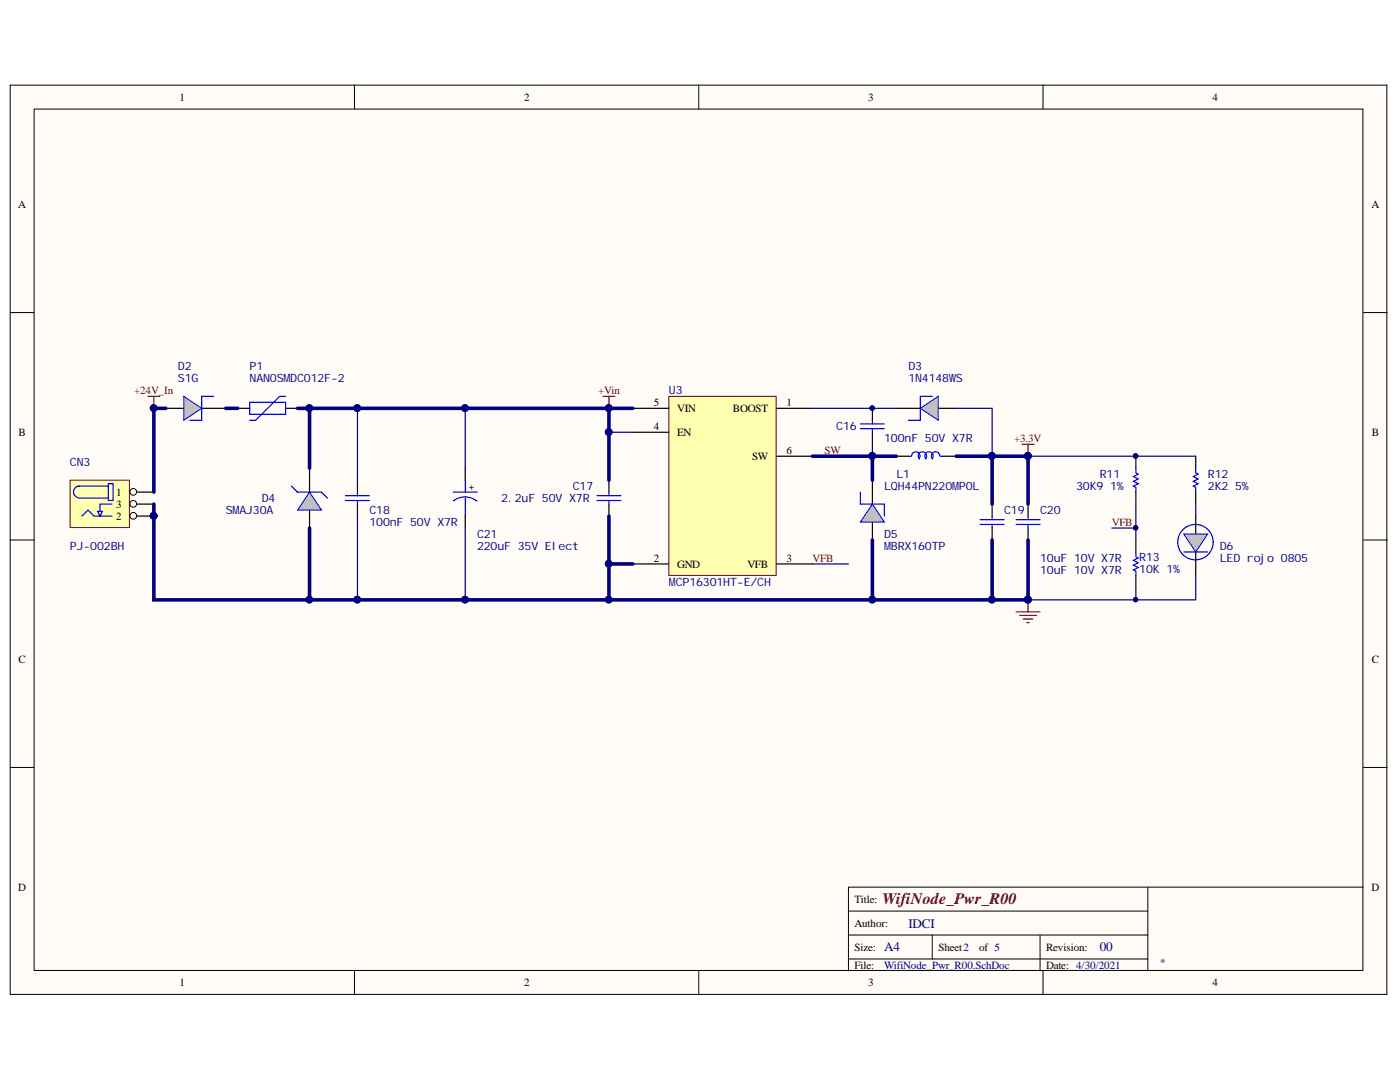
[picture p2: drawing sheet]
<svg xmlns="http://www.w3.org/2000/svg" width="279mm" height="216mm" viewBox="0 0 279 216" stroke-linecap="round" stroke-linejoin="round" font-family="sans-serif">
<defs><g id="words">
<text font-size="3.2" fill="#800000" x="176" y="180.3">WifiNode_Pwr_R00</text>
<g font-size="2.6" fill="#000080">
<text x="181.3" y="185.1">IDCI</text>
<text x="176.5" y="189.8">A4</text>
<text x="219.5" y="189.8">00</text>
</g>
<g font-size="2.3" fill="#000080">
<text x="35.5" y="73.9">D2</text>
<text x="35.5" y="76.3">S1G</text>
<text x="49.8" y="73.9">P1</text>
<text x="49.8" y="76.3">NANOSMDC012F-2</text>
<text x="181.3" y="73.9">D3</text>
<text x="181.3" y="76.3">1N4148WS</text>
<text x="133.5" y="78.7">U3</text>
<text x="166.9" y="85.9">C16</text>
<text x="176.5" y="88.2">100nF 50V X7R</text>
<text x="14" y="93.1">CN3</text>
<text x="178.9" y="95.4">L1</text>
<text x="219.5" y="95.4">R11</text>
<text x="241.1" y="95.4">R12</text>
<text x="52.3" y="100.1">D4</text>
<text x="100" y="100.1">2.2uF 50V X7R</text>
<text x="114.3" y="97.8">C17</text>
<text x="176.5" y="97.8">LQH44PN220MP0L</text>
<text x="214.8" y="97.8">30K9</text>
<text x="221.5" y="97.8">1%</text>
<text x="241.1" y="97.8">2K2</text>
<text x="246.5" y="97.8">5%</text>
<text x="45.1" y="102.6">SMAJ30A</text>
<text x="73.7" y="102.6">C18</text>
<text x="73.7" y="105">100nF 50V X7R</text>
<text x="95.2" y="107.3">C21</text>
<text x="176.5" y="107.3">D5</text>
<text x="200.4" y="102.6">C19</text>
<text x="207.6" y="102.6">C20</text>
<text x="14" y="109.7">PJ-002BH</text>
<text x="95.2" y="109.7">220uF 35V Elect</text>
<text x="176.5" y="109.7">MBRX160TP</text>
<text x="207.6" y="112.1">10uF 10V X7R</text>
<text x="227.4" y="111.9">R13</text>
<text x="243.4" y="109.7">D6</text>
<text x="243.4" y="112.1">LED rojo 0805</text>
<text x="133.5" y="116.9">MCP16301HT-E/CH</text>
<text x="207.6" y="114.5">10uF 10V X7R</text>
<text x="227.4" y="114.3">10K 1%</text>
</g>
<g font-size="2.2">
<text x="35.9" y="20.1">1</text>
<text x="104.6" y="20.1">2</text>
<text x="173.2" y="20.1">3</text>
<text x="242" y="20.1">4</text>
<text x="3.6" y="41.6">A</text>
<text x="273.7" y="41.6">A</text>
<text x="130.5" y="81.1">5</text>
<text x="135.1" y="82.2">VIN</text>
<text x="146.3" y="82.2">BOOST</text>
<text x="156.9" y="81.1">1</text>
<text x="3.7" y="87">B</text>
<text x="130.5" y="85.8">4</text>
<text x="135.1" y="87">EN</text>
<text x="273.8" y="87">B</text>
<text x="150.1" y="91.8">SW</text>
<text x="156.9" y="90.6">6</text>
<text x="23.2" y="99">1</text>
<text x="23.2" y="101.3">3</text>
<text x="23.2" y="103.7">2</text>
<text x="130.5" y="112.1">2</text>
<text x="135.1" y="113.2">GND</text>
<text x="149.2" y="113.2">VFB</text>
<text x="156.9" y="112.1">3</text>
<text x="3.7" y="132.3">C</text>
<text x="273.8" y="132.3">C</text>
<text x="3.6" y="177.7">D</text>
<text x="273.7" y="177.7">D</text>
<text x="170.5" y="180.1">Title:</text>
<text x="170.5" y="184.9">Author:</text>
<text x="170.5" y="189.7">Size:</text>
<text x="187.3" y="189.7">Sheet2</text>
<text x="195.4" y="189.7">of 5</text>
<text x="208.8" y="189.7">Revision:</text>
<text x="35.9" y="196.8">1</text>
<text x="104.6" y="196.8">2</text>
<text x="170.5" y="193.3">File:</text>
<text x="173.2" y="196.8">3</text>
<text x="208.8" y="193.3">Date: 4/30/2021</text>
<text x="242" y="196.8">4</text>
</g>
<g font-size="2.2" fill="#800000">
<text x="26.8" y="78.6">+24V_In</text>
<text x="119.4" y="78.6">+Vin</text>
<text x="202.4" y="88.1">+3.3V</text>
<text x="164.5" y="90.6">SW</text>
<text x="221.9" y="104.9">VFB</text>
<text x="162.2" y="112.1">VFB</text>
</g>
<g font-size="2.2" fill="#000080">
<text x="176.5" y="193.3">WifiNode_Pwr_R00.SchDoc</text>
<text x="231.4" y="192.8">*</text>
</g>
<text font-size="1.7" fill="#000080" x="93.6" y="97.9">+</text>
</g></defs>
<g fill="#fffcf8" stroke="#000" stroke-width=".2">
<path d="M2 17h274.8v181.4h-274.8z"/>
<path d="M6.8 21.8h265.2v171.8h-265.2z"/>
</g>
<g fill="none" stroke="#000" stroke-width=".2">
<path d="M70.7 17v4.8M139.5 17v4.8M208.2 17v4.8M2 62.4h4.8M272.1 62.4h4.8M2 107.8h4.8M272.1 107.8h4.8M2 153.1h4.8M272.1 153.1h4.8M229.1 177v16.7M272.1 177h-102.8v16.7M70.7 193.7v4.8"/>
<path d="M139.5 193.7v4.8M169.3 186.6h59.8M169.3 191.4h59.8M169.3 181.8h59.8M186.1 186.6v4.8M207.6 186.6v7.1M208.2 193.7v4.8"/>
</g>
<path d="M14 95.8h11.8v9.5h-11.8z" fill="#ffffb0" stroke="#800000" stroke-width=".2"/>
<path d="M25.9 98.2h4.8" fill="none" stroke="#000" stroke-width=".24"/>
<circle cx="26.6" cy="98.2" r=".67" fill="#fffcf8" stroke="#000" stroke-width=".2"/>
<path d="M25.9 103h4.8" fill="none" stroke="#000" stroke-width=".24"/>
<circle cx="26.6" cy="102.9" r=".67" fill="#fffcf8" stroke="#000" stroke-width=".2"/>
<circle cx="30.7" cy="102.9" r=".67" fill="#000080" stroke="#000080" stroke-width=".2"/>
<path d="M25.9 100.6h4.8" fill="none" stroke="#000" stroke-width=".24"/>
<circle cx="26.6" cy="100.5" r=".67" fill="#fffcf8" stroke="#000" stroke-width=".2"/>
<path d="M15.7 97h5.9M15.8 97a1.17 1.17 0 0 0-1.1 1.1 1.17 1.17 0 0 0 .9 1.2M21.6 97v2.4h-5.9M21.6 97v-.5h1v3.4h-1v-.5M16.4 103l1.2-1.2 1.2 1.2h3.5M19.5 102h.9l-.4 1zM22.3 100.6h-2.3v1.4" fill="none" stroke="#00f" stroke-width=".24"/>
<circle cx="30.7" cy="102.9" r=".67" fill="#000080" stroke="#000080" stroke-width=".2"/>
<path d="M33.1 81.5h3.6" fill="none" stroke="#000" stroke-width=".24"/>
<path d="M36.7 79.1l3.6 2.4-3.6 2.4z" fill="#c0c0c0"/>
<path d="M36.7 79.1l3.6 2.4-3.6 2.4z" fill="none" stroke="#00f" stroke-width=".2"/>
<path d="M40.3 81.5h4.7M47.4 81.5h2.4M57 81.5h2.4M61.8 101.8v3.6" fill="none" stroke="#000" stroke-width=".24"/>
<path d="M42.7 79.1h-2.4v4.8h-2.4M57 79.1h-1.2l-4.8 4.8h-1.2M49.8 80.3h7.2v2.4h-7.2z" fill="none" stroke="#00f" stroke-width=".24"/>
<path d="M61.8 98.2l2.4 3.6h-4.8z" fill="#c0c0c0"/>
<path d="M61.8 98.2l2.4 3.6h-4.8z" fill="none" stroke="#00f" stroke-width=".2"/>
<path d="M61.8 93.4v4.8M71.3 95.8v2.4M92.8 93.4v2.4M71.3 100.6v2.4M92.8 103v2.4" fill="none" stroke="#000" stroke-width=".24"/>
<path d="M58.2 97l1.2 1.2h4.8l1.2 1.2M68.9 98.9h4.8M68.9 99.9h4.8M71.3 98.2v.7M71.3 99.9v.7M90.5 98.2h4.7M90.5 99.9a3.8 3.8 0 0 1 4.7 .1M92.8 95.8v2.4M92.8 99.4v3.6" fill="none" stroke="#00f" stroke-width=".24"/>
<path d="M133.5 79.1h21.4v35.7h-21.4z" fill="#ffffb0" stroke="#800000" stroke-width=".2"/>
<path d="M126.3 81.5h7.2M126.3 86.3h7.2M155 81.5h7.2M155 91h7.2M174.1 81.5v2.4M174.1 86.3v2.3M126.3 112.5h7.2M155 112.5h7.2M174.1 104.2v3.6" fill="none" stroke="#000" stroke-width=".24"/>
<circle cx="174.1" cy="81.4" r=".43" fill="#000080" stroke="#000080" stroke-width=".2"/>
<path d="M171.7 84.6h4.8M171.7 85.5h4.8M174.1 83.9v.7M174.1 85.5v.8" fill="none" stroke="#00f" stroke-width=".24"/>
<path d="M174.1 100.6l2.4 3.6h-4.8z" fill="#c0c0c0"/>
<path d="M174.1 100.6l2.4 3.6h-4.8z" fill="none" stroke="#00f" stroke-width=".2"/>
<path d="M174.1 95.8v4.8M178.9 91h2.4M187.2 81.5h3.6M188.4 91h2.4" fill="none" stroke="#000" stroke-width=".24"/>
<path d="M171.7 98.2v2.4h4.8v2.4M181.3 91h.6M181.9 91a.84 .84 0 0 1 1.2-.8 .84 .84 0 0 1 .3 1.3M184.7 91.5a.84 .84 0 0 0 0-1.1 .84 .84 0 0 0-1.2 0 .84 .84 0 0 0 0 1.2M186 91.5a.84 .84 0 0 0 0-1.1 .84 .84 0 0 0-1.2 0 .84 .84 0 0 0 0 1.2M187.6 91a.84 .84 0 0 0-1.2-.8 .84 .84 0 0 0-.3 1.4M187.7 91h.6" fill="none" stroke="#00f" stroke-width=".24"/>
<path d="M183.7 81.5l3.5-2.4v4.8z" fill="#c0c0c0"/>
<path d="M183.7 81.5l3.5-2.4v4.8z" fill="none" stroke="#00f" stroke-width=".2"/>
<g fill="none" stroke="#000" stroke-width=".24">
<path d="M121.5 95.8v2.4M178.9 81.5h4.8M226.7 91v2.4M226.7 98.2v2.4M238.6 91v2.4M238.6 98.2v2.4M121.5 100.6v2.4M198 100.6v2.4M198 105.4v2.4M205.2 100.6v2.4M205.2 105.4v2.4M226.7 107.8v2.3"/>
<path d="M226.7 114.9v2.4M238.6 103v3.6"/>
</g>
<g fill="none" stroke="#00f" stroke-width=".24">
<path d="M186.1 79.1h-2.4v4.8h-2.4M119.1 98.9h4.8M119.1 99.9h4.8M121.5 98.2v.7M121.5 99.9v.7M226.7 93.4v1l.5 .2-1 .5 1 .5-1 .4 1 .5-1 .5 .5 .2v1M238.6 93.4v1l.5 .2-.9 .5 .9 .5-.9 .4 .9 .5-.9 .5 .4 .2v1M195.6 103.7h4.8M195.6 104.6h4.8M198 103v.7M198 104.6v.8M202.8 103.7h4.8"/>
<path d="M202.8 104.6h4.8M205.2 103v.7M205.2 104.6v.8M226.7 110.1v1l.5 .2-1 .5 1 .5-1 .5 1 .4-1 .5 .5 .3v.9"/>
</g>
<g fill="#000080" stroke="#000080" stroke-width=".2">
<circle cx="226.6" cy="91" r=".43"/>
<circle cx="30.7" cy="81.4" r=".67"/>
<circle cx="121.5" cy="81.4" r=".67"/>
<circle cx="205.1" cy="91" r=".67"/>
<circle cx="205.1" cy="119.6" r=".67"/>
</g>
<path d="M29.5 79.1h2.4M30.7 79.1v2.4M120.3 79.1h2.4M121.5 79.1v2.4M204 88.6h2.4M205.2 88.6v2.4M205.2 119.7v2.4M202.8 122.1h4.8M203.5 122.8h3.3M204.2 123.5h1.9M204.9 124.2h.5" fill="none" stroke="#800000" stroke-width=".24"/>
<path d="M236.2 106.6h4.8l-2.4 3.5z" fill="#c0c0c0"/>
<path d="M236.2 106.6h4.8l-2.4 3.5z" fill="none" stroke="#00f" stroke-width=".2"/>
<path d="M238.6 110.1v4.8" fill="none" stroke="#000" stroke-width=".24"/>
<g fill="none" stroke="#00f" stroke-width=".24">
<path d="M236.2 110.1h4.8"/>
<circle cx="238.6" cy="108.2" r="3.5"/>
</g>
<g fill="none" stroke="#000080" stroke-width=".24">
<path d="M71.3 81.5v14.3M92.8 81.5v11.9M121.5 86.3h4.8M162.2 81.5h16.7M174.1 88.6v2.4M190.8 81.5h7.2v9.5M205.2 91h33.4M71.3 103v16.7M92.8 105.4v14.3M162.2 112.5h7.1M221.9 105.4h4.8M226.7 117.3v2.4h-21.5"/>
<path d="M226.7 100.6v7.2M238.6 114.9v4.8h-11.9M238.6 100.6v2.4"/>
</g>
<g fill="#000080" stroke="#000080" stroke-width=".2">
<circle cx="174.1" cy="91" r=".67"/>
<circle cx="174.1" cy="81.4" r=".43"/>
<circle cx="198" cy="91" r=".67"/>
<circle cx="205.1" cy="119.6" r=".67"/>
<circle cx="226.6" cy="119.6" r=".43"/>
<circle cx="226.6" cy="105.3" r=".43"/>
<circle cx="121.5" cy="112.5" r=".67"/>
<circle cx="121.5" cy="86.2" r=".67"/>
<circle cx="226.6" cy="91" r=".43"/>
<circle cx="205.1" cy="91" r=".67"/>
<circle cx="92.8" cy="119.6" r=".67"/>
<circle cx="92.8" cy="81.4" r=".67"/>
<circle cx="198" cy="119.6" r=".67"/>
<circle cx="174.1" cy="119.6" r=".67"/>
<circle cx="30.7" cy="81.4" r=".67"/>
<circle cx="121.5" cy="81.4" r=".67"/>
<circle cx="121.5" cy="119.6" r=".67"/>
<circle cx="61.7" cy="119.6" r=".67"/>
<circle cx="61.7" cy="81.4" r=".67"/>
<circle cx="30.7" cy="102.9" r=".67"/>
<circle cx="71.3" cy="119.6" r=".67"/>
<circle cx="71.3" cy="81.4" r=".67"/>
</g>
<g fill="none" stroke="#000080" stroke-width=".72">
<path d="M33.1 81.5h-2.4v16.7M45 81.5h2.4M59.4 81.5h62.1v14.3M61.8 81.5v11.9M121.5 81.5h4.8M162.2 91h16.7M174.1 91v4.8M190.8 91h14.4v9.6M198 91v9.6M30.7 100.6v19.1h90.8M61.8 105.4v14.3M121.5 103v9.5h4.8"/>
<path d="M121.5 112.5v7.2h52.6M174.1 107.8v11.9h31.1v-11.9M198 107.8v11.9"/>
</g>
<use href="#words"/>
</svg>
